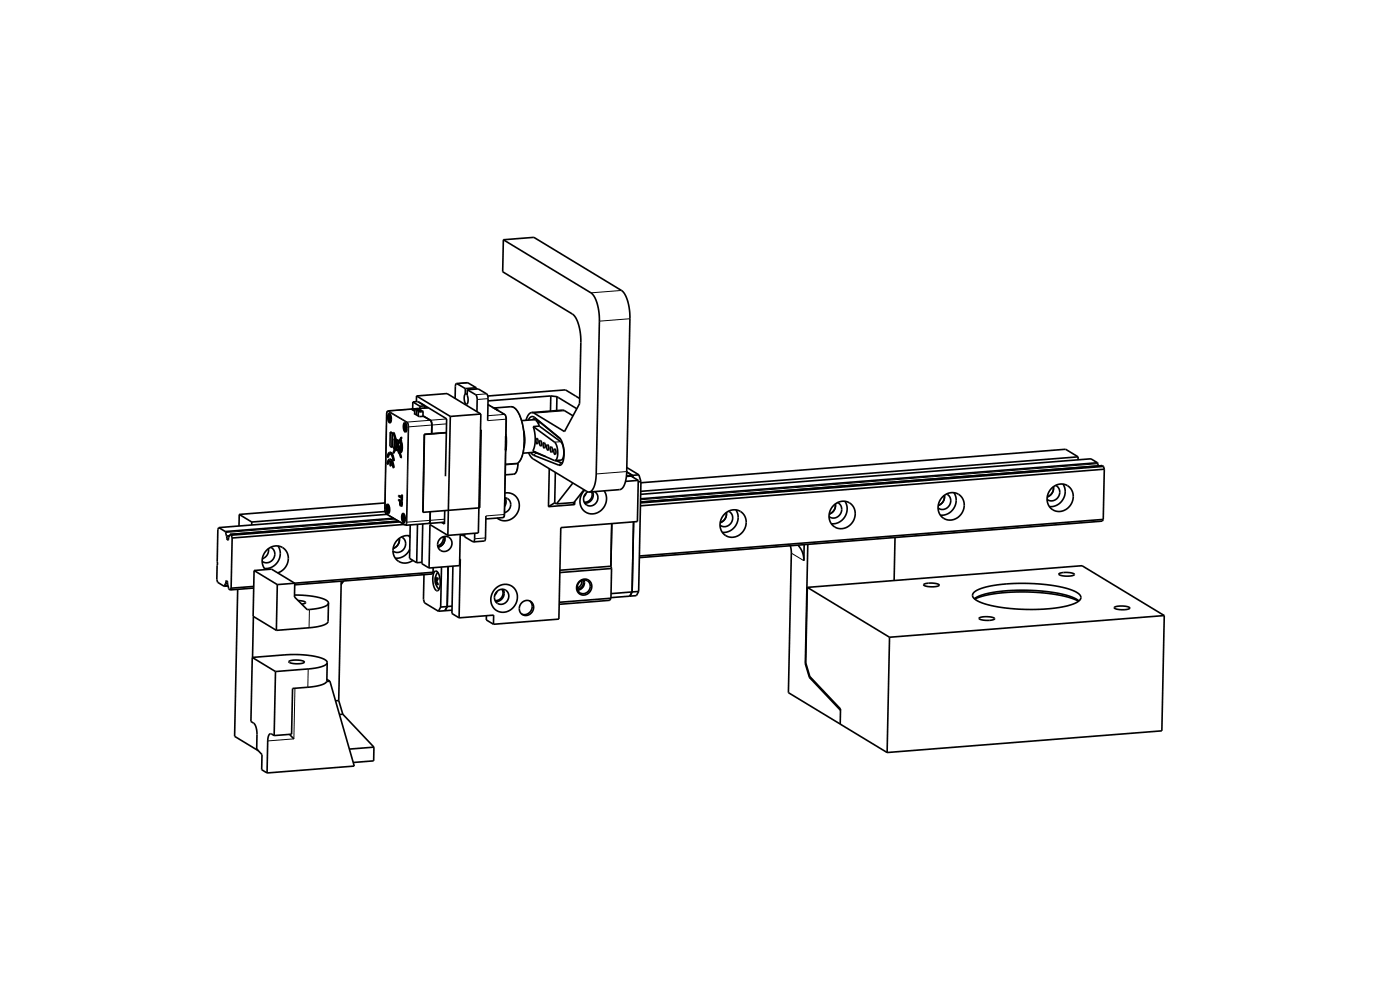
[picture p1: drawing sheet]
<svg xmlns="http://www.w3.org/2000/svg" width="297mm" height="210mm" viewBox="0 0 297 210" stroke-linecap="round" stroke-linejoin="round" font-family="sans-serif">
<g fill="none" stroke="#000" stroke-width=".35">
<path d="M106.8 50.9l6.5-.6 18.5 11.3a7.6 7.6 0 0 1 1.8 5.8l-.6 32.6a4.4 4.4 0 0 1-1.4 3.8l-6.6 .6M106.8 50.9l-.2 6.8 14.8 8.9a7.6 7.6 0 0 1 1.8 5.8l-.2 13.2-3.2 5.9-6.5-3.9-.5-.1M106.8 50.9l18.6 11.2a7.6 7.6 0 0 1 1.8 5.8l-.7 32.7a4.2 4.2 0 0 1-1.3 3.7l-.2 .1M82.2 98.5a.66 .66 0 0 1 .6-.8l-.1 1.1 .2 .1M82.3 97a.5 .5 0 0 1 .1-.5 .5 .5 0 0 1 .5-.1l.6 1.4M82.4 88.7l.2 .1M82.5 87.7a.93 .93 0 0 1 .5 1.3l-.2 .7a1.08 1.08 0 0 1-.5-1.5zM82.6 88.8v.7M82.6 88.5h.1M82.6 88.5l-.2-.1v.3M82.6 89.5h.1M82.7 97.4a1.35 1.35 0 0 1 .9 1.6l-.1 .2"/>
<path d="M82.7 97.4a1.8 1.8 0 0 1 .8 1.8M82.7 97.4a.84 .84 0 0 0-.5 1.1M82.7 96a1.35 1.35 0 0 1 .9 1.5l-.1 .3M82.7 96a1.79 1.79 0 0 1 .8 1.8M82.7 96a.83 .83 0 0 0-.4 1M82.7 88.9v.5l.2 .2M82.7 97.7l-.5 .8M82.7 87.8l-.3 .3v.4l.2 1M82.7 87.8l-.1 .2v.5M82.8 96.3l-.5 .7M82.8 88.6l-.4 .1M82.8 91.6l-.1 3.1 .4 .2"/>
<path d="M82.8 91.6l.5 .3M82.8 91.6l.4 .3M82.8 87.9l-.1 .7 .2 .1v.3l-.2-.1M82.9 98.9v-1.1l.6 1.4M82.9 88.8l-.2 .1M82.9 88.8h-.3M83 97.9l-.1 1M83.2 91.9l-.1 3M83.3 91.9l-.2 3M83.3 91.9h-.1M83.4 96.2l.5-.9 .7 .4-.1 .4 .3 .2 .2 .8M83.5 91.8l.4 1.5"/>
<path d="M83.5 91.8l.4 1.4h-.2M83.5 91.8l.5 1.4M83.6 93.1l.1 2.3-.3 .8M83.6 93.1l.1 .1M83.6 93.1l.2 .1M83.7 94.8v.5zM83.7 95v.1M83.7 93.3l.2 .1 .3 1-.3 .7-.2-.4zM83.7 95.1l.1 .2M83.7 94.8v.2M83.8 93.2h.1M83.8 93.2h-.1"/>
<path d="M83.8 94.6l.2 .3M83.8 94.6l-.1 .1M83.8 94.9l-.1 .1M83.8 95.1h-.1M83.8 93.4v1.2M83.9 95.4l-.5 .8M84 93.4l.6 .3-.3 .6zM84 95.2h-.1M84 95.2l.5 .3M84 93.2l.7 .3M84 93.2l-.1 .1M84.1 93.5l.2 .7"/>
<path d="M84.3 94.5l.2 1-.6-.3zM84.3 94.7l-.3 .5M84.3 94.5l.2 .6v-.5M84.3 94.5l.4-.8 .3 .1v2l-.3-.1M84.4 94.5l.1 .3M84.4 94.5h-.1M84.5 94.6l.1 .1M84.5 94.6h.2M84.6 95.8l.1 .3zM84.6 95.5l.1 .2M84.6 94.7v.8M84.7 96h-.1"/>
<path d="M84.7 96h.1M84.7 95.5l.1 .1M84.7 95.5h-.1M84.7 95.8l.1 .2zM84.7 94.6v.9M84.7 94.6l-.1 .1M84.8 95.6l-.1 .1M84.8 95.6l.2 .2M84.8 93.7l-.4 .8M84.8 96.1l.3 .9M84.9 93.6h-.1M84.9 93.6h.1"/>
<path d="M84.9 96.1h-.1M84.9 96.1l.3 .9M84.9 95.9v.2M85 93.3l.1 .1M85 93.3v.3h-.2M85 96l-.2-.1v.2M85 93.9v1.9zM85 93.7l.3 1.2-.3 1.1M85.1 93.4l-.1 .3M85.1 97l-.1 .1M85.1 92.7l-.4 .8-.8-.2M85.1 92.7l.1 .1"/>
<path d="M85.1 93.7l.2 .9a1.54 1.54 0 0 1-.3 1.4M85.1 93.7h-.1M85.1 93.4v.3M85.1 93.4h.1M85.2 92.8l-.4 .8M85.2 94.4l-.1 1zM85.2 97l-.2 .1M85.2 97h-.1M85.2 92.8l-.3 .8M85.2 92.8h.1M85.7 90.7l.2 .1M85.8 89.7h.1a1.43 1.43 0 0 1 .1 1.9 1.73 1.73 0 0 1-.2-1.9z"/>
<path d="M85.9 90.8v.6M85.9 90.5l.1-.7h-.2l-.1 .5v.6l.2 .5M85.9 90.5l-.2-.1v.3M85.9 90.5h.1M85.9 91.4l.1 .1M86 90.8v.6l.2 .1M86.1 90.6l-.4 .1M86.1 89.8l-.1 .7 .2 .1v.3l-.2-.1M86.2 90.7l-.3 .1M86.2 90.8h-.2M87.2 86.8l.8 .4M87.6 85.3l-.1 1.5"/>
<path d="M87.6 85.3l1-.1 1.5 .9M87.6 85.3l1.5 .9M88 87.7h-.2l1.2 .7 .9-.1M88 86.8l.5-.1 .5 .1M88 86.8l.4 .1 .6-.1M88 86.8v1M88.4 84l6.4-.5 7.2 4.3M88.4 84l7.1 4.3M88.4 84l-.1 1.2M88.4 87l.5-.1 .5 .1M88.4 87l.4 .2 .6-.2M88.4 87l-.1 1"/>
<path d="M88.7 87.2l.6-.1 .4 .2M88.7 87.2l.5 .2 .5-.1M88.7 87.2v1M88.9 85.3l5.9 3.5-.3 12.2M89 86.8v.1M89.1 86.2v.4M89.4 87v.1M89.7 88.2l1.7 1.1 .2 .6v2.1M89.7 87.3v1M90 92.1l-.3 16.6M90.1 86.1v.5M90.1 86.1l-1 .1"/>
<path d="M90.9 86.5l-8.6 .7-.2 .2-.4 20.8 .3 .8 4.1 2.4 8.2-.6M94.7 91.8l-4.7 .3M95.5 88.3l-.5 25.3M96.9 81.4l-.3 .5v2.6M96.9 81.4l2.3-.2 1.8 1M96.9 81.4l1.8 1M98.7 82.4v1.2M99.1 83.6h-.4M99.1 82.7l2.3-.2 2 1.2 .1 .9v4.6M99.1 82.7l1.8 1 .2 .3 .1 3.3M99.1 82.7v1.2a1.49 1.49 0 0 1-.2 1.8 1.94 1.94 0 0 1-.2-2.1M101 82.2v.3"/>
<path d="M101 82.2l-2.3 .2M101.9 91.2h.2M102 87.8l-.5 25.3-6.5 .5M102 87.8l-6.5 .5M102.1 91.2l-.3 16.5-12.1 1M102.1 91.2h-.2M103.5 84l16.5-1.3 3 1.8M103.5 85.8l1 .6M104.5 86.4l.3 .2M104.5 86.4l1.1 .7M104.8 86.6l3.6-.3a2.04 2.04 0 0 1 1.8 1.7 13.2 13.2 0 0 1 .3 9.4l-.6 .8v.4a1.97 1.97 0 0 1-.9 2l-1.8 .1M104.8 86.6h.1"/>
<path d="M104.8 86.6l.9 .5M104.9 86.6l.2 .1M105.1 86.7l.4 .2M105.1 86.7l.3 .2M105.4 86.9h.1M105.5 86.9l.2 .2M105.5 86.9v.1M105.6 87.1h.1M105.7 87.1l1.4 .8 .2 .4v4.2M107.3 95.5h.1M107.3 95.5l-.3 14-.3 .3-3.6 .3M107.3 95.3h.1"/>
<path d="M107.3 95.3v.2M107.3 92.5v.8M107.3 93.3v.7M107.3 92.5v3M107.3 92.5l.1 .7M107.3 92.5h.1M107.3 92.5v.2M107.3 92.5l.1 1.5-.1 1.5M107.3 94v1.4M107.3 94v1.5M107.4 93.2l-.1 .8M110.7 89.2l2.8-.1 .5 .4 .4 .9"/>
<path d="M111.1 91.4a8.4 8.4 0 0 1 .1 3.6M112.1 89.1a.83 .83 0 0 1 1.3-.5l5.3 4.3a5.7 5.7 0 0 1 .4 5.6l-.5 .2-5.3-2.1-.7-.6M112.1 96l.5 .8 .5 .5 11.4 6.9 .5 .2M112.8 87.5l6.6-.5 2.2 1.2M112.8 87.5a1.89 1.89 0 0 0-1.2 1.7M113 89.1l.4-.3 .4 .1 5.1 4.3M113.1 90.5a7.3 7.3 0 0 1-.1 5.1l4.7 2.1M113.1 90.5l4.5 3.3a3.5 3.5 0 0 1 .2 3.9h-.1M113.5 95.9l2.2 1M113.7 95.9l-2.7 .2M113.8 93a.67 .67 0 0 1 .2 1.2l-.3-.6zM114.4 89.4l-.2 .5"/>
<path d="M114.4 90.4l4.5 3.3a3.5 3.5 0 0 1 .2 3.9l-1.4 .1M114.4 90.4l-1.3 .1M114.6 93.5v-.1a.82 .82 0 0 1 .1 1.2l-.2-.5zM115.3 93.9h.1a.81 .81 0 0 1 0 1.1l-.2-.5zM116.1 94.4a.67 .67 0 0 1 .1 1.1l-.2-.5zM116.5 99.4l-.1 8.1M116.8 94.8a.67 .67 0 0 1 .2 1.1l-.3-.5zM116.8 84v3.2M116.8 84l-13.3 1M116.8 84l1.3 .1M117.6 95.3l.1-.1a.82 .82 0 0 1 0 1.2l-.2-.5zM117.9 97.7l1.1 .4h.4"/>
<path d="M118.1 84.1v3M118.1 84.1l4.3 2.6M119.3 97.4l.2 .1M133 99.2l2.5 1.5M228.7 96.9l-2.6-1.6-90.1 7.1M228.7 96.9l-92.8 7.3M228.7 96.9v.6M232.8 98.2l.2 .6M232.8 98.2l-1.4-.9-95.5 7.6M232.8 98.2l-96.9 7.6M233.8 98.8l.3 .1M234.1 98.9l.2 .6"/>
<path d="M234.1 98.9l-98.2 7.8M234.3 99.5l-.3 10.7M234.3 99.5l-98.4 7.8M46.4 111.9l-.2 .4-.2 10.6 .2 .6 1.4 .9M46.4 111.9l1.4 .9M47.8 112.8l.4 1.6 .2 .2M48.4 114.6h.1M48.8 113.4l-.4 1.2M48.8 113.4l.3 .1M49.1 113.5l.2 .6M49.3 114.1l-.3 10.7M50.8 109.1l2.6 1.6"/>
<path d="M50.8 109.1l-.1 2.5M53.4 110.7v.7M56.9 116.4a1.97 1.97 0 0 1-1.3 2.2M57.4 116.1a1.74 1.74 0 0 1 .6 2.4 1.74 1.74 0 0 1-2.4 .6M59 115.8a3.1 3.1 0 0 1-2.9 4.8M81.7 106.7l-30.9 2.4M81.7 108.5l-28.3 2.2M82.1 108l.1 .1M82.1 109.1l-35.7 2.8M82.1 107a.94 .94 0 0 1 .6 1.2l-.2 .7a1.08 1.08 0 0 1-.6-1.5zM82.2 108.1l.1 .6M82.2 107.8h.2"/>
<path d="M82.2 107.8l-.1-.1v.3M82.3 108.7l.1 .1M82.3 108.1v.5l.2 .2M82.4 107l-.3 .3-.1 .5 .3 .9M82.4 107.1l-.2 .7M82.4 107.9l-.3 .1M82.5 107.1l-.1 .7 .1 .1v.3l-.2-.1M82.5 108.1h-.2M82.5 108l-.3 .1M83.4 116.3a1.89 1.89 0 0 0 1.3-2.1 1.98 1.98 0 0 1-1.3 2.2M83.5 109.9l-35.7 2.9M84.5 110.6l-35.7 2.8"/>
<path d="M84.6 106v.2l.2 .1 .1 .8 .2 .3M84.6 106l.7 .4M84.6 106l.6 .4M84.6 105.1l.6 .3M84.6 105.1v.2l.6 .4v.5M84.8 110.7l-35.7 2.8M84.9 106.8l.1 .4M84.9 106.8v-.4l.3 .1-.2 .7M85 106.7v.5M85 106.7l-.1 .1M85 106.4v.3M85.2 113.9a1.74 1.74 0 0 1 .6 2.4 1.74 1.74 0 0 1-2.4 .6"/>
<path d="M85.2 105h.2M85.2 105v.5l-.6-.4M85.2 105h.1M85.2 107.2l-.1 .2M85.2 106.4v.8M85.3 105l-.1 1.2M85.3 107.2l-.2 .2M85.3 107.2h-.1M85.3 106.4v.8M85.3 106.4h-.1M85.4 105l-.2 1.2M85.4 105h-.1"/>
<path d="M85.4 109.9l.1 .1M85.4 108.9a.94 .94 0 0 1 .6 1.3l-.2 .7a1.08 1.08 0 0 1-.6-1.5zM85.5 110l.1 .7M85.5 109.7l.2-.7-.2 .1-.2 .4v.6l.3 .6M85.5 109.7l-.1-.1v.3M85.5 109.7h.2M85.6 110.7h.1M85.6 110.1l.1 .6 .1 .1M85.7 111.2l-36.4 2.9M85.7 109.8l-.3 .1M85.7 109.1v.7l.1 .1v.3l-.2-.1M85.8 109.9l-.3 .1"/>
<path d="M85.8 110l-.2 .1M86.7 113.6l.3 .5M86.9 116.5a3.1 3.1 0 0 1-3.1 1.9M87 113.7a3 3 0 0 0-3.4 1.8 3 3 0 0 0 1.2 3.7 2.71 2.71 0 0 0 2.8-.3M87 111.3l-.1 7.1 1.5 1M88.6 111.2l-.2 8.2M89.5 119.3l-1.1 .1M89.7 111.1l-.2 8.5 1.5 .9M89.7 108.7h.1M91.3 108.6l-.1 1.9-.2 .5M93.3 114.3a1.51 1.51 0 0 1 2.3 0 1.51 1.51 0 0 1-.4 2.3 1.49 1.49 0 0 1-2.1-.1 1.49 1.49 0 0 1 .2-2.2zM94 113.9a1.79 1.79 0 0 1-1.1 1.9"/>
<path d="M94.3 113.8a1.77 1.77 0 0 1-1.4 2.2 1.77 1.77 0 0 0 1.4-2.2zM94.3 108.3v2.9l-.6-.4M95 113.6l-3.8-2.3-.2 9.2M97.5 118.6h.1l-.2 12.5M97.6 113.4l-.1 6.6-6.5 .5M97.7 113.4l.4 .2M98.2 113.3l-.1 .3M98.6 113.6h-.5M98.6 113.3v.6l1.8 1M100.7 113.1l-.1 1.5-.2 .3M103.1 109.4l-.2 5.2-.2 .2-2.3 .1M107.1 106v.8"/>
<path d="M107.1 105.6a1.62 1.62 0 0 1 1.2 1.6 1.62 1.62 0 0 1-1.3 1.5M107.1 104.6a2.76 2.76 0 0 1 2.9 1.5 2.76 2.76 0 0 1-.6 3.2 2.81 2.81 0 0 1-3.9 .6M107.1 105.6a1.68 1.68 0 0 1 0 1.8M117.7 106.7l-1.3 .8M117.7 106.7l.4 .2M117.8 100.2l-.1 6.5M121.5 102.5l-3.4 4.4M121.6 106.6l.3 .4M121.9 107l-5.5 .5M121.9 106.4v.6M123.9 103.9l-2.1 2.7-3.7 .3M124 104a2.8 2.8 0 0 0-.8 3.3 2.8 2.8 0 0 0 3 1.6 3.2 3.2 0 0 0 2-4.8"/>
<path d="M124.3 104.6l-.4 .8M125.5 104.3a1.58 1.58 0 0 1-1.6 2.2M125.7 104.3a1.74 1.74 0 0 1-1.7 2.4M126.1 104.3a1.62 1.62 0 0 1 .4 2.4 1.62 1.62 0 0 1-2.5 0 1.73 1.73 0 0 1 .7-2.4M129.8 111.1l-.2 9M132.9 101.1l1-.1 1.5 .9M133 100.1l1.2 .7 .1 .4M134.4 110.7l-.3 14.9M135.4 101.9l-.2 8.7-16.2 1.3-.4 19.4-13.9 1.1M135.4 101.9l-2.7 .2M135.5 100.7l-2.6 .2M135.5 100.7l.5 1.5"/>
<path d="M135.9 106.5l97.9-7.7zM136 102.2l-.5 23.3M136 102.2h-.6M152.8 110.9a1.89 1.89 0 0 0 1.3-2.2 1.98 1.98 0 0 1-1.3 2.2M153.7 109.1a2.67 2.67 0 0 1 3.7-.4 2.67 2.67 0 0 1 .4 3.7 2.72 2.72 0 0 1-3.9 1.2 2.72 2.72 0 0 1-.6-4.1zM154.6 108.4a1.74 1.74 0 0 1 .6 2.4 1.74 1.74 0 0 1-2.4 .6M156.1 108.2a3.1 3.1 0 0 1-2.9 4.7M167.7 115.8l.2 1.5-.6 29.6 10.9 6.7M170.6 115.5l-.1 3.4a4.5 4.5 0 0 0-1.2-3.3M171.4 115.5l-.6 25.3M175.9 109a1.89 1.89 0 0 0 1.3-2.1 1.98 1.98 0 0 1-1.3 2.2M176.8 107.3a2.67 2.67 0 0 1 3.7-.4 2.67 2.67 0 0 1 .5 3.7 2.72 2.72 0 0 1-4 1.1 2.72 2.72 0 0 1-.5-4z"/>
<path d="M177.7 106.6a1.74 1.74 0 0 1 .6 2.4 1.74 1.74 0 0 1-2.4 .6M179.2 106.3a3.1 3.1 0 0 1-2.8 4.8M189.9 114l-.2 9.1M199 107.2a1.89 1.89 0 0 0 1.3-2.1 1.98 1.98 0 0 1-1.3 2.1M199.9 105.4a2.67 2.67 0 0 1 3.7-.3 2.67 2.67 0 0 1 .5 3.7 2.72 2.72 0 0 1-4 1.1 2.72 2.72 0 0 1-.5-4.1zM200.8 104.8a1.74 1.74 0 0 1 .6 2.4 1.74 1.74 0 0 1-2.4 .6M202.4 104.5a3.1 3.1 0 0 1-2.9 4.8M222.2 105.4a1.9 1.9 0 0 0 1.3-2.1 1.98 1.98 0 0 1-1.3 2.1M223 103.6a2.67 2.67 0 0 1 3.8-.4 2.67 2.67 0 0 1 .4 3.7 2.72 2.72 0 0 1-3.9 1.2 2.72 2.72 0 0 1-.6-4.1zM223.9 103a1.74 1.74 0 0 1 .6 2.4 1.74 1.74 0 0 1-2.4 .5M225.5 102.7a3.1 3.1 0 0 1-2.9 4.7M234 110.2l-98.4 7.7"/>
<path d="M234 110.2l-.2 .3-98.2 7.8M47.6 124.4h.1M47.6 124.3v.1M47.8 123.8l-.2 .5M48 123.2l-.2 .6M48 123.2h.1M48 123.2l.2 .1 .3 1.7 .3 .1M48.3 123.8h-.5M48.4 124.2l-.8 .1M48.4 124.3l-.8 .1M49 124.8l-.2 .3M50.4 125l-.6 31.2 5 3"/>
<path d="M53.5 139.5l9.2-.7 2.7 .2 2.4 .5a1.98 1.98 0 0 1 1.6 1M53.5 139.5l-.3 13.5 .8 .6 .4 1 .1 .9v3.4l1.1 1.2-.1 3.2 1.2 .7M53.5 139.5l4.9 2.9M53.8 130.8l-.2 8.7M53.8 124.7l-5 .4M53.8 124.4l-4.8 .4M53.9 121l3.7-.3 4.9 3v2.9l2.7 2.7 2.7-.3a2 2 0 0 0 1.8-1.1M53.9 121l-.2 9.7 4.9 3M53.9 121l4.9 3M56.3 120.8a3 3 0 0 1 0-3.8 3 3 0 0 1 3.8-.7 3.1 3.1 0 0 1-1.2 5.2M58.8 124l-.2 9.7M62.5 126.2l2.9 .2 2.6 .4a1.96 1.96 0 0 1 1.7 1.1"/>
<path d="M63.2 127.4l.8 .1a.53 .53 0 0 1 .8 .4l-.8 .3M69.7 127.9l-.1 3.9a2.37 2.37 0 0 1-2.1 1.1l-8.9 .8M72.4 123.3l-.5 25.3M72.9 123.2l-.5 .8M89.9 121.9l-.1 5.2 .3 .8 2.9 1.8M91.6 121.8h.1M91.7 121.8l-29.2 2.3M91.9 121.4l-.2 .4M91.9 121.4l-33.1 2.6M91.9 120.4v1M92.2 121.3a.5 .5 0 0 1 .5-.1 .5 .5 0 0 1 .3 .5 3.7 3.7 0 0 1-.1 3.6h-.1a3 3 0 0 1-.9-3.2zM92.4 122.5v.7"/>
<path d="M92.4 122.5l.1-.2v.7M92.4 123.2v.4M92.5 122.5h-.1M92.5 123.6h-.1M92.5 123l.4-.5 .1 .3a.57 .57 0 0 0-.4 .6 .57 .57 0 0 0 .4 .5l-.1 .2-.4-.6M92.5 123.5v.4l-.1-.3M92.7 123.2h-.3M92.7 123.5h-.2M92.9 123h-.4M92.9 121.4a2.72 2.72 0 0 0 .2 3.6M93.5 128.8l-.5 .9M93.7 120.3l-.2 8.5"/>
<path d="M94.4 129.6l-1.4 .1M95.1 120.2l-.2 8.5-.5 .9M95.9 129.4l-1.5 .2M95.9 128.6l-2.4 .2M96.1 120.1l-.2 10 1.5 1M97.4 131.1l7.3-.6v1.9M103.2 130.6v.9l1.5 .9M105 125a2.73 2.73 0 0 1 3.9-.4 2.73 2.73 0 0 1 .3 3.8 2.76 2.76 0 0 1-4 1 2.76 2.76 0 0 1-.5-4.1zM105.4 125.6a1.51 1.51 0 0 1 2.3-.1 1.51 1.51 0 0 1-.4 2.3 1.49 1.49 0 0 1-2.1-.1 1.49 1.49 0 0 1 .2-2.1zM105.4 125.5l-.4 .7M106.5 125a1.57 1.57 0 0 1 0 1.6 1.57 1.57 0 0 1-1.5 .8M106.7 125a1.73 1.73 0 0 1-1.6 2.6"/>
<path d="M110.6 127.9a1.51 1.51 0 0 1 2.3 0 1.51 1.51 0 0 1-.3 2.3 1.49 1.49 0 0 1-2.2-.2 1.49 1.49 0 0 1 .2-2.1zM112.4 127.5a1.68 1.68 0 0 1 .2 2 1.68 1.68 0 0 1-1.9 .8M122.9 123.3a1.59 1.59 0 0 1 2.3 .1 1.59 1.59 0 0 1-.2 2.3 1.59 1.59 0 0 1-2.4 0 1.59 1.59 0 0 1 .3-2.4zM122.9 123.5a1.38 1.38 0 0 1 2.1 .1 1.38 1.38 0 0 1-.4 2 1.36 1.36 0 0 1-1.9-.2 1.36 1.36 0 0 1 .2-1.9zM123.4 123.1a1.35 1.35 0 0 1-1 1.6M123.6 123.1a1.32 1.32 0 0 1-1.1 1.8M123.9 123a1.59 1.59 0 0 1-1.3 2.2M129.6 120.1l.1 .5M129.6 120.1l-10.8 .9M129.6 126.9l-11 .9M129.6 126.9l-.2 .4-10.8 .9M129.7 120.6l-.1 6.3"/>
<path d="M129.7 120.6l-10.9 .9M133.6 126.5l-4 .3M134.1 125.6l-4.5 .3M134.1 125.6l-.5 .9M135.5 125.5l-.5 .8-1.4 .2M135.5 125.5l-1.4 .1M171.3 124.6l-.4 16 .9 2.9 6.5 6.9-.1 3.2M171.3 124.6l58.2-4.6 17.5 10.6M171.3 124.6l17.4 10.6M188.7 135.2l-.5 24.4M196 123.9a4 4 0 0 1 3.2 .2 3.6 3.6 0 0 1-3.3-.1zM206.6 125.7l1.5-.9 2.8-.6 3.1-.4h3.9l3.5 .2 3.5 .5 2.5 .7 1.6 .9a.98 .98 0 0 1 .2 1 .98 .98 0 0 1-.7 .7l-2.3 .8-3.4 .5-4.4 .2-3.9-.2-3.6-.5-3-.9-.9-.5-.5-.4-.2-.7z"/>
<path d="M206.7 127l1.4-.7 2.5-.6 3.3-.4 3.9-.1 3.2 .2 3.8 .5 2.5 .7 1.6 .9M206.8 127.1l1.8-.7 2.4-.5 3.1-.3h3.4l4 .2 2.9 .4 2.6 .6 1.8 .7M207.8 131.1a4 4 0 0 1 3.2 .1 3.6 3.6 0 0 1-3.3 0zM224.7 121.7a4 4 0 0 1 3.2 .2 3.6 3.6 0 0 1-3.3-.1zM236.4 128.8a4 4 0 0 1 3.3 .2 3.6 3.6 0 0 1-3.3-.1zM247 130.6l-.5 24.4-58.3 4.6M247 130.6l-58.3 4.6M58.2 156l-.6-.3a.58 .58 0 0 0-.7 .7l-.2 7.6M58.4 142.4l-.2 13.6M61.3 140.3a3.8 3.8 0 0 1 3.3 .2 3.7 3.7 0 0 1-3.3-.1zM61.4 155.8l.9 .9M69.3 144.6a5.2 5.2 0 0 1-3.8 1.2l-3.4 .2-.2 9.7-3.7 .3"/>
<path d="M69.3 144.1l.7 .4M69.4 140.5l-.1 4.1M69.4 140.5a2.35 2.35 0 0 1-2.1 1.2l-8.9 .7M70 144.5l-.7 .1M70 144.5l5.2 18-18.5 1.5M71.9 148.6l-.7 .1M71.9 148.6l.8 2.9M72.7 151.5l-.7 .1M72.7 151.5l6.6 7M79.3 158.5v2.9l-4.4 .3M79.3 158.5l-5.2 .4M170.8 140.8l.9 2.9"/>
<path d="M171 140.8h-.2M171.7 143.7l6.6 7M172 143.7h-.3M178.2 153.6l10 6"/>
</g>
<g fill="none" stroke="#000" stroke-width=".21">
<path d="M131.8 61.6l-6.4 .5M133.6 67.6l-6.4 .5M82 87.8h.1M82 87.8l-.3 20.3M82.3 87.3h-.2l-.1 .5M82.3 87.3l4 2.3M82.3 87.2h.1M82.4 87.2l-.1 .1M82.4 87.2l4 2.3M82.6 88a1.14 1.14 0 0 0 0 1.3M82.7 88.1a1.14 1.14 0 0 1 0 1.3M85.9 90a1.16 1.16 0 0 0 0 1.3"/>
<path d="M86 90a1.16 1.16 0 0 1 0 1.3M86.3 89.6l.3 .9M86.4 89.5l.3 1M86.4 89.5l-.1 .1M86.6 90.5l-.4 20.2M86.6 90.5h.1M86.7 90.5l-.4 20.3M88.1 86.7l-5.7 .5M90.9 86.5l-2.3 .2M94.7 89.9l-8 .6M94.8 88.9l-8.4 .6M99.2 81.2l-2.3 .2"/>
<path d="M103.2 83.5l-2.3 .2M103.5 85.8l.9 .6M103.5 84.6l-2.3 .1M104.7 86.6h.1M104.9 86.6h.1M105.3 86.9h.1M105.4 86.9h.1M105.5 86.9v.1M105.5 86.9h.1M105.6 87.1l1.4 .8M107 87.9l.3 1M107 87.9l-3.5 .3"/>
<path d="M107 87.9h.1M107.2 95.5l-.2 13.6M107.2 94.8l.1 .3M107.3 95.1v.2M107.3 93.3h.1M107.3 95.5v.3M107.3 92.7v.2M107.3 92.9l.1 .3M107.3 92.9v.4M107.3 88.9l-3.8 .3M107.3 88.9v3.6M107.3 92l.1 .5"/>
<path d="M107.4 94.7l-.1 .4M107.4 88.9h-.1M107.4 93.2h.1M108.4 86.3a2.66 2.66 0 0 1 1.9 2.1l.7 2.9 .1 3.5a5.2 5.2 0 0 1-1.3 3.4M109.8 98.4l-.2 1.6-.3 .5-.3 .1M109.8 98.3v.1M109.8 98.4l-2.6 .2M109.8 98.3l-2.6 .2M109.8 98.2v.1M109.8 98.2l-2.6 .2M109.9 98.4h-.1M109.9 98.3h-.1"/>
<path d="M109.9 98.2h-.1M113.4 88.6l.5 .4M113.9 96l-.2 .1-.4 .5M118.7 92.9l.1 .1M118.9 93.7l-1.3 .1M119.3 98.1h-.3l-.4 .6M119.8 87.1l-6.5 .5M232.9 98.4l-97 7.6M48.4 114.6h.1M48.5 114.4l-.3 .1M48.5 114.2h-.4M48.6 113.8h-.5"/>
<path d="M48.7 113.6h-.6M81.7 108.1h.1M81.7 108.1l.2 .9M81.9 109l4 2.3M81.9 109h.1M82.2 107.3a1.14 1.14 0 0 0 0 1.3M82.4 107.3a1.14 1.14 0 0 1-.1 1.3M83.8 110.1l-35.9 2.9M85.5 109.2a1.15 1.15 0 0 0 0 1.3M85.7 109.3a1.16 1.16 0 0 1-.1 1.3M85.9 111.3l.1 .1M86.2 110.7l-.1 .6h-.2"/>
<path d="M86.2 110.7l.1 .1M86.3 110.8l-.2 .6M94.3 110.1l-8 .7M103 114.1l-2.3 .2M107 109.1l-.3 .7M107 109.1l-3.9 .3M107 109.1h.1M133 100l-6.5 .5M167.9 117.3l2.6 1.6M48.2 123.3h-.3M48.3 123.6l-.4 .1M65.6 129.3v3.9"/>
<path d="M62.6 146l-.3 10.7-5.5 .5M65.4 141.9l-.1 3.9"/>
</g>
</svg>
